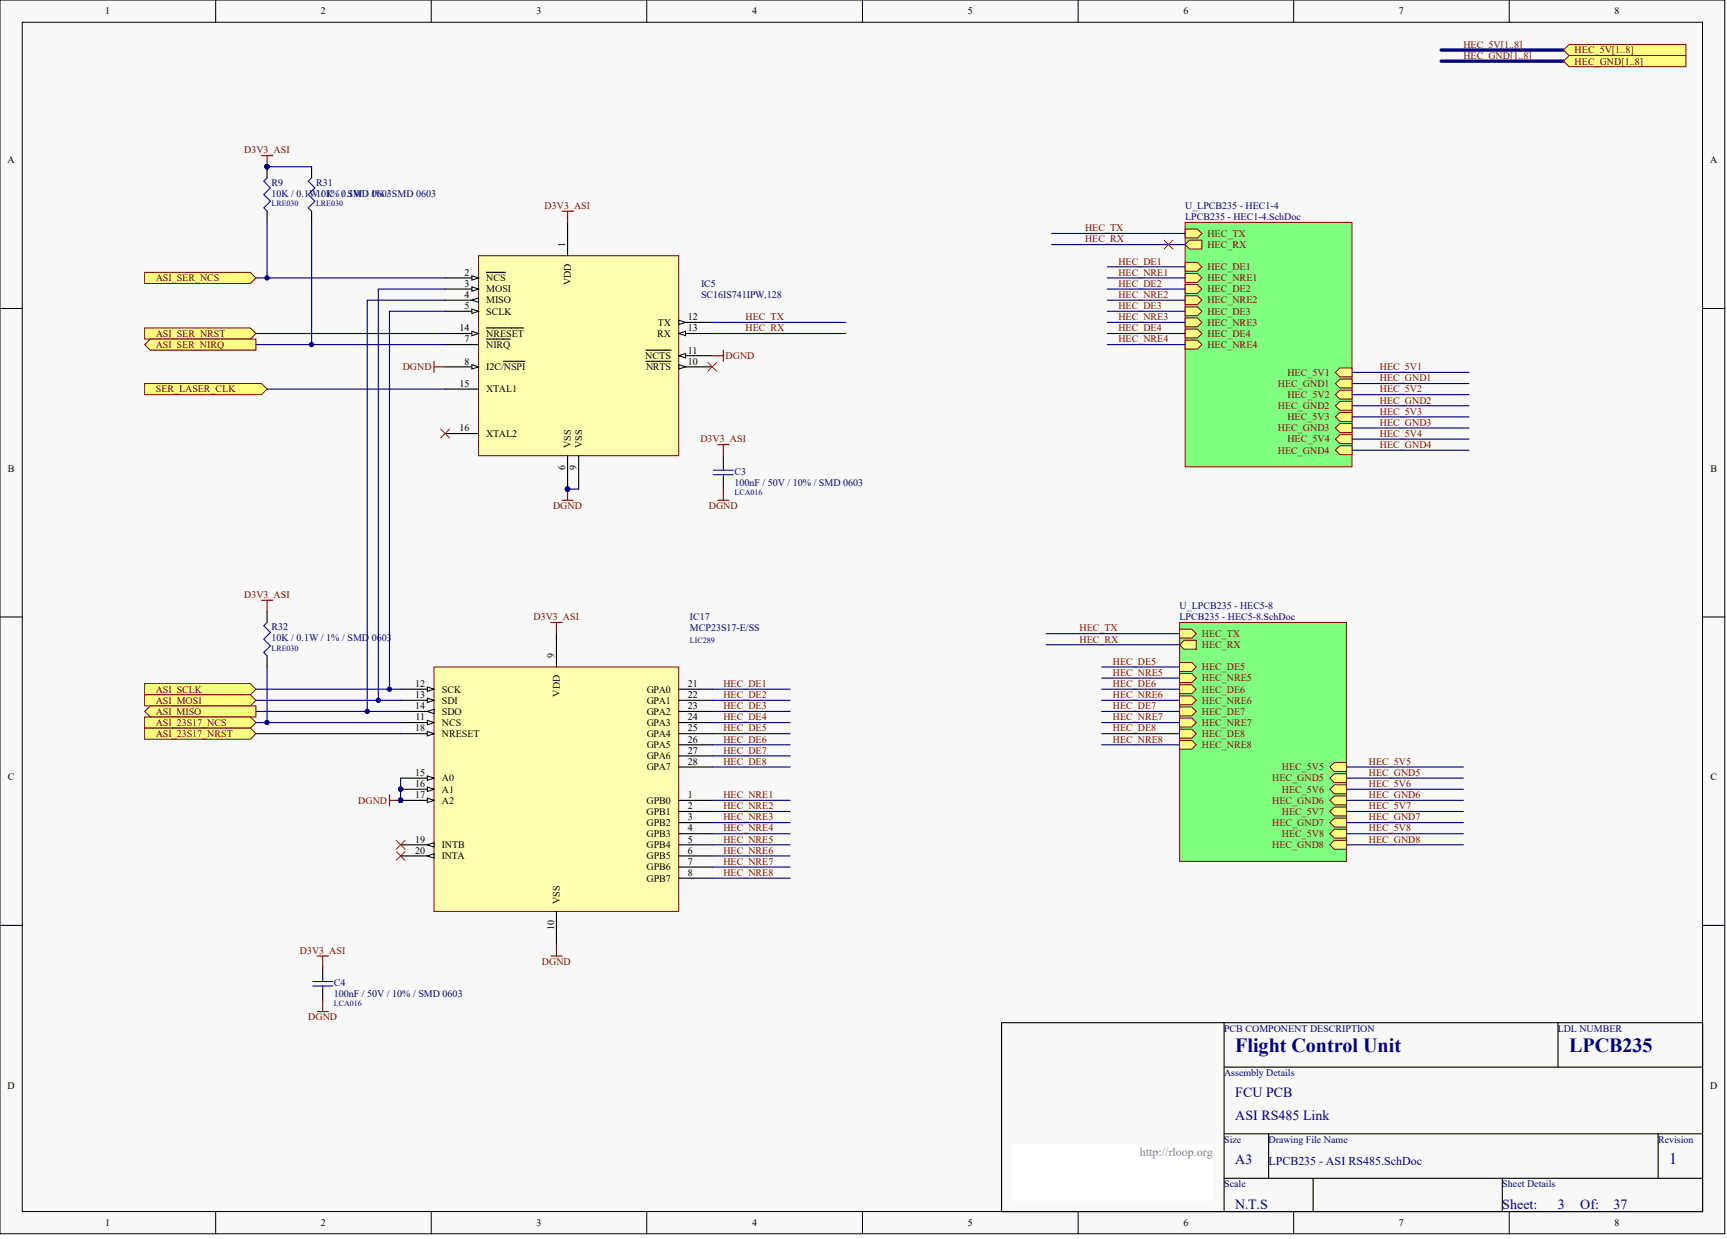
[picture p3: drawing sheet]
<svg xmlns="http://www.w3.org/2000/svg" width="328mm" height="236mm" viewBox="0 0 328 236" stroke-linecap="round" stroke-linejoin="round" font-family="sans-serif">
<defs><g id="words">
<g font-size="3.8" fill="#000080">
<text x="234.9" y="200">Flight Control Unit</text>
<text x="298.4" y="200">LPCB235</text>
</g>
<text font-size="3" fill="#000080" x="317.5" y="221.3">1</text>
<g font-size="2.7" fill="#000080">
<text x="234.9" y="208.7">FCU PCB</text>
<text x="234.9" y="213">ASI RS485 Link</text>
<text x="234.9" y="221.4">A3</text>
<text x="234.9" y="229.9">N.T.S</text>
<text x="285.7" y="229.9">Sheet:</text>
<text x="296.3" y="229.9">3</text>
<text x="300.5" y="229.9">Of:</text>
<text x="306.9" y="229.9">37</text>
</g>
<text font-size="2.3" fill="#808080" x="216.8" y="219.8">http://rloop.org</text>
<text font-size="2.3" fill="#000080" x="241.3" y="221.5">LPCB235 - ASI RS485.SchDoc</text>
<g font-size="1.9">
<text x="20" y="2.8">1</text>
<text x="61" y="2.8">2</text>
<text x="102" y="2.8">3</text>
<text x="143" y="2.8">4</text>
<text x="184" y="2.8">5</text>
<text x="225.1" y="2.8">6</text>
<text x="266" y="2.8">7</text>
<text x="307.1" y="2.8">8</text>
<text x="1.4" y="31">A</text>
<text x="325.2" y="31">A</text>
<text x="107.5" y="46.9" transform="rotate(-90 107.5 46.9)">1</text>
<text x="88.4" y="52.4">2</text>
<text x="92.5" y="53.5">NCS</text>
<text x="88.4" y="54.6">3</text>
<text x="88.4" y="56.7">4</text>
<text x="88.4" y="58.8">5</text>
<text x="92.5" y="55.6">MOSI</text>
<text x="92.5" y="57.7">MISO</text>
<text x="92.5" y="59.8">SCLK</text>
<text x="108.6" y="54.3" transform="rotate(-90 108.6 54.3)">VDD</text>
<text x="87.4" y="63">14</text>
<text x="88.4" y="65.1">7</text>
<text x="92.5" y="64.1">NRESET</text>
<text x="125" y="64.1">RX</text>
<text x="125.1" y="62">TX</text>
<text x="130.8" y="60.9">12</text>
<text x="130.8" y="63">13</text>
<text x="88.4" y="69.4">8</text>
<text x="92.5" y="66.2">NIRQ</text>
<text x="92.5" y="70.4">I2C/NSPI</text>
<text x="122.7" y="68.3">NCTS</text>
<text x="122.9" y="70.4">NRTS</text>
<text x="130.8" y="67.2">11</text>
<text x="130.8" y="69.4">10</text>
<text x="87.4" y="73.6">15</text>
<text x="92.5" y="74.6">XTAL1</text>
<text x="87.4" y="82">16</text>
<text x="92.5" y="83.1">XTAL2</text>
<text x="1.5" y="89.7">B</text>
<text x="107.5" y="89.3" transform="rotate(-90 107.5 89.3)">6</text>
<text x="108.6" y="85.2" transform="rotate(-90 108.6 85.2)">VSS</text>
<text x="109.6" y="89.3" transform="rotate(-90 109.6 89.3)">9</text>
<text x="110.7" y="85.2" transform="rotate(-90 110.7 85.2)">VSS</text>
<text x="325.3" y="89.7">B</text>
<text x="105.4" y="125.2" transform="rotate(-90 105.4 125.2)">9</text>
<text x="78.9" y="130.7">12</text>
<text x="84" y="131.7">SCK</text>
<text x="123" y="131.7">GPA0</text>
<text x="130.8" y="130.7">21</text>
<text x="78.9" y="132.8">13</text>
<text x="78.9" y="134.9">14</text>
<text x="79" y="137">11</text>
<text x="84" y="133.8">SDI</text>
<text x="84" y="135.9">SDO</text>
<text x="106.5" y="132.5" transform="rotate(-90 106.5 132.5)">VDD</text>
<text x="123" y="133.8">GPA1</text>
<text x="123" y="135.9">GPA2</text>
<text x="130.8" y="132.8">22</text>
<text x="130.8" y="134.9">23</text>
<text x="130.8" y="137">24</text>
<text x="78.9" y="139.1">18</text>
<text x="84" y="138.1">NCS</text>
<text x="84" y="140.2">NRESET</text>
<text x="123" y="138.1">GPA3</text>
<text x="123" y="140.2">GPA4</text>
<text x="123" y="142.3">GPA5</text>
<text x="130.8" y="139.1">25</text>
<text x="130.8" y="141.2">26</text>
<text x="130.8" y="143.3">27</text>
<text x="1.5" y="148.4">C</text>
<text x="78.9" y="147.6">15</text>
<text x="78.9" y="149.7">16</text>
<text x="84" y="148.6">A0</text>
<text x="123" y="144.4">GPA6</text>
<text x="123" y="146.5">GPA7</text>
<text x="130.8" y="145.5">28</text>
<text x="325.3" y="148.4">C</text>
<text x="78.9" y="151.8">17</text>
<text x="84" y="150.7">A1</text>
<text x="84" y="152.9">A2</text>
<text x="122.9" y="152.9">GPB0</text>
<text x="122.9" y="155">GPB1</text>
<text x="130.8" y="151.8">1</text>
<text x="130.8" y="153.9">2</text>
<text x="78.9" y="160.3">19</text>
<text x="84" y="161.3">INTB</text>
<text x="122.9" y="157.1">GPB2</text>
<text x="122.9" y="159.2">GPB3</text>
<text x="122.9" y="161.3">GPB4</text>
<text x="130.8" y="156">3</text>
<text x="130.8" y="158.1">4</text>
<text x="130.8" y="160.3">5</text>
<text x="78.9" y="162.4">20</text>
<text x="84" y="163.4">INTA</text>
<text x="122.9" y="163.4">GPB5</text>
<text x="122.9" y="165.5">GPB6</text>
<text x="122.9" y="167.7">GPB7</text>
<text x="130.8" y="162.4">6</text>
<text x="130.8" y="164.5">7</text>
<text x="130.8" y="166.6">8</text>
<text x="106.5" y="171.9" transform="rotate(-90 106.5 171.9)">VSS</text>
<text x="105.4" y="177" transform="rotate(-90 105.4 177)">10</text>
<text x="1.4" y="207">D</text>
<text x="325.2" y="207">D</text>
<text x="20" y="233.2">1</text>
<text x="61" y="233.2">2</text>
<text x="102" y="233.2">3</text>
<text x="143" y="233.2">4</text>
<text x="184" y="233.2">5</text>
<text x="225.1" y="233.2">6</text>
<text x="266" y="233.2">7</text>
<text x="307.1" y="233.2">8</text>
</g>
<g font-size="1.9" fill="#800000">
<text x="278.3" y="9.1">HEC_5V[1..8]</text>
<text x="278.3" y="11.2">HEC_GND[1..8]</text>
<text x="299.5" y="10.2">HEC_5V[1..8]</text>
<text x="299.5" y="12.3">HEC_GND[1..8]</text>
<text x="46.4" y="29.2">D3V3_ASI</text>
<text x="103.6" y="39.8">D3V3_ASI</text>
<text x="206.3" y="46.1">HEC_RX</text>
<text x="206.3" y="44">HEC_TX</text>
<text x="229.6" y="47.2">HEC_RX</text>
<text x="229.6" y="45">HEC_TX</text>
<text x="29.6" y="53.5">ASI_SER_NCS</text>
<text x="212.7" y="52.4">HEC_NRE1</text>
<text x="212.7" y="50.3">HEC_DE1</text>
<text x="229.6" y="51.4">HEC_DE1</text>
<text x="229.6" y="53.5">HEC_NRE1</text>
<text x="212.7" y="54.6">HEC_DE2</text>
<text x="212.7" y="58.8">HEC_DE3</text>
<text x="212.7" y="56.7">HEC_NRE2</text>
<text x="229.6" y="55.6">HEC_DE2</text>
<text x="229.6" y="57.7">HEC_NRE2</text>
<text x="229.6" y="59.8">HEC_DE3</text>
<text x="29.6" y="64.1">ASI_SER_NRST</text>
<text x="141.8" y="60.9">HEC_TX</text>
<text x="141.8" y="63">HEC_RX</text>
<text x="212.7" y="63">HEC_DE4</text>
<text x="212.7" y="60.9">HEC_NRE3</text>
<text x="212.7" y="65.1">HEC_NRE4</text>
<text x="229.6" y="62">HEC_NRE3</text>
<text x="229.6" y="64.1">HEC_DE4</text>
<text x="29.6" y="66.2">ASI_SER_NIRQ</text>
<text x="76.6" y="70.4">DGND</text>
<text x="138" y="68.3">DGND</text>
<text x="229.6" y="66.2">HEC_NRE4</text>
<text x="244.8" y="71.5">HEC_5V1</text>
<text x="262.4" y="70.4">HEC_5V1</text>
<text x="29.6" y="74.6">SER_LASER_CLK</text>
<text x="243" y="73.6">HEC_GND1</text>
<text x="243" y="77.8">HEC_GND2</text>
<text x="244.8" y="75.7">HEC_5V2</text>
<text x="262.4" y="72.5">HEC_GND1</text>
<text x="262.4" y="74.6">HEC_5V2</text>
<text x="262.4" y="76.8">HEC_GND2</text>
<text x="243" y="82">HEC_GND3</text>
<text x="244.8" y="79.9">HEC_5V3</text>
<text x="262.4" y="78.9">HEC_5V3</text>
<text x="262.4" y="83.1">HEC_5V4</text>
<text x="262.4" y="81">HEC_GND3</text>
<text x="133.2" y="84.2">D3V3_ASI</text>
<text x="243" y="86.3">HEC_GND4</text>
<text x="244.8" y="84.2">HEC_5V4</text>
<text x="262.4" y="85.2">HEC_GND4</text>
<text x="105.2" y="96.8">DGND</text>
<text x="134.8" y="96.8">DGND</text>
<text x="46.4" y="113.8">D3V3_ASI</text>
<text x="101.5" y="118">D3V3_ASI</text>
<text x="205.3" y="122.2">HEC_RX</text>
<text x="205.3" y="120.1">HEC_TX</text>
<text x="228.6" y="123.3">HEC_RX</text>
<text x="228.6" y="121.2">HEC_TX</text>
<text x="29.6" y="131.7">ASI_SCLK</text>
<text x="137.6" y="130.7">HEC_DE1</text>
<text x="211.6" y="126.4">HEC_DE5</text>
<text x="211.6" y="130.7">HEC_DE6</text>
<text x="211.6" y="128.5">HEC_NRE5</text>
<text x="228.6" y="127.5">HEC_DE5</text>
<text x="228.6" y="129.6">HEC_NRE5</text>
<text x="228.6" y="131.7">HEC_DE6</text>
<text x="29.6" y="133.8">ASI_MOSI</text>
<text x="29.6" y="135.9">ASI_MISO</text>
<text x="137.6" y="132.8">HEC_DE2</text>
<text x="137.6" y="134.9">HEC_DE3</text>
<text x="137.6" y="137">HEC_DE4</text>
<text x="211.6" y="134.9">HEC_DE7</text>
<text x="211.6" y="132.8">HEC_NRE6</text>
<text x="211.6" y="137">HEC_NRE7</text>
<text x="228.6" y="133.8">HEC_NRE6</text>
<text x="228.6" y="135.9">HEC_DE7</text>
<text x="29.6" y="138.1">ASI_23S17_NCS</text>
<text x="29.6" y="140.2">ASI_23S17_NRST</text>
<text x="137.6" y="139.1">HEC_DE5</text>
<text x="137.6" y="141.2">HEC_DE6</text>
<text x="137.6" y="143.3">HEC_DE7</text>
<text x="211.6" y="139.1">HEC_DE8</text>
<text x="211.6" y="141.2">HEC_NRE8</text>
<text x="228.6" y="138.1">HEC_NRE7</text>
<text x="228.6" y="140.2">HEC_DE8</text>
<text x="228.6" y="142.3">HEC_NRE8</text>
<text x="137.6" y="145.5">HEC_DE8</text>
<text x="242" y="148.6">HEC_GND5</text>
<text x="243.8" y="146.5">HEC_5V5</text>
<text x="260.3" y="147.6">HEC_GND5</text>
<text x="260.3" y="145.5">HEC_5V5</text>
<text x="260.3" y="149.7">HEC_5V6</text>
<text x="68.1" y="152.9">DGND</text>
<text x="137.6" y="151.8">HEC_NRE1</text>
<text x="137.6" y="153.9">HEC_NRE2</text>
<text x="242" y="152.9">HEC_GND6</text>
<text x="243.8" y="150.7">HEC_5V6</text>
<text x="243.8" y="155">HEC_5V7</text>
<text x="260.3" y="153.9">HEC_5V7</text>
<text x="260.3" y="151.8">HEC_GND6</text>
<text x="137.6" y="156">HEC_NRE3</text>
<text x="137.6" y="158.1">HEC_NRE4</text>
<text x="137.6" y="160.3">HEC_NRE5</text>
<text x="242" y="157.1">HEC_GND7</text>
<text x="242" y="161.3">HEC_GND8</text>
<text x="243.8" y="159.2">HEC_5V8</text>
<text x="260.3" y="158.1">HEC_5V8</text>
<text x="260.3" y="156">HEC_GND7</text>
<text x="260.3" y="160.3">HEC_GND8</text>
<text x="137.6" y="162.4">HEC_NRE6</text>
<text x="137.6" y="164.5">HEC_NRE7</text>
<text x="137.6" y="166.6">HEC_NRE8</text>
<text x="57" y="181.4">D3V3_ASI</text>
<text x="103.1" y="183.5">DGND</text>
<text x="58.6" y="194.1">DGND</text>
</g>
<g font-size="1.9" fill="#000080">
<text x="51.6" y="35.3">R9</text>
<text x="60.1" y="35.3">R31</text>
<text x="51.6" y="37.4">10K / 0.1W10K / 0.1W / 1% / SMD 0603</text>
<text x="61" y="37.4">/ 1% / SMD 0603</text>
<text x="225.4" y="39.8">U_LPCB235 - HEC1-4</text>
<text x="225.4" y="41.9">LPCB235 - HEC1-4.SchDoc</text>
<text x="133.3" y="54.6">IC5</text>
<text x="133.3" y="56.7">SC16IS741IPW,128</text>
<text x="139.7" y="90.3">C3</text>
<text x="139.7" y="92.4">100nF / 50V / 10% / SMD 0603</text>
<text x="51.6" y="119.9">R32</text>
<text x="131.2" y="118">IC17</text>
<text x="224.3" y="115.9">U_LPCB235 - HEC5-8</text>
<text x="224.3" y="118">LPCB235 - HEC5-8.SchDoc</text>
<text x="51.6" y="122">10K / 0.1W / 1% / SMD 0603</text>
<text x="131.2" y="120.1">MCP23S17-E/SS</text>
<text x="63.5" y="187.5">C4</text>
<text x="63.5" y="189.6">100nF / 50V / 10% / SMD 0603</text>
<text x="232.8" y="196.2">PCB COMPONENT DESCRIPTION</text>
<text x="296.3" y="196.2">LDL NUMBER</text>
<text x="232.8" y="204.7">Assembly Details</text>
<text x="232.8" y="217.3">Size</text>
<text x="241.3" y="217.3">Drawing File Name</text>
<text x="315.3" y="217.3">Revision</text>
<text x="232.8" y="225.8">Scale</text>
<text x="285.7" y="225.8">Sheet Details</text>
</g>
<g font-size="1.5" fill="#000080">
<text x="51.6" y="39.2">LRE030</text>
<text x="60.1" y="39.2">LRE030</text>
<text x="139.7" y="94.2">LCA016</text>
<text x="51.6" y="123.8">LRE030</text>
<text x="131.2" y="122.3">LIC289</text>
<text x="63.5" y="191.4">LCA016</text>
</g>
</g></defs>
<g fill="#f8f8f8" stroke="#000" stroke-width=".19">
<path d="M0 0h328v234.7h-328z"/>
<path d="M4.2 4.2h319.6v226.2h-319.6z"/>
</g>
<g fill="none" stroke="#000" stroke-width=".19">
<path d="M41 0v4.2M82 0v4.2M123 0v4.2M164 0v4.2M205 0v4.2M246 0v4.2M287 0v4.2M0 58.7h4.2M323.8 58.7h4.2M0 117.3h4.2M323.8 117.3h4.2M0 176h4.2"/>
<path d="M323.8 176h4.2M41 230.5v4.2M82 230.5v4.2M123 230.5v4.2M164 230.5v4.2M205 230.5v4.2M246 230.5v4.2M287 230.5v4.2"/>
</g>
<path d="M190.5 194.5h133.3v36h-133.3zM232.8 194.5v36M296.3 194.5v8.5M232.8 203h91M232.8 215.7h91M241.3 215.7v8.4M315.3 215.7v8.4M232.8 224.1h91M249.7 224.1v6.4M285.7 224.1v6.4" fill="none" stroke="#000" stroke-width=".21"/>
<path d="M192.6 217.8h38.1v10.5h-38.1z" fill="#fff" stroke="#fff" stroke-width=".19"/>
<path d="M225.4 42.3h31.7v46.5h-31.7z" fill="#80ff80" stroke="#800000" stroke-width=".19"/>
<g fill="#ffff80" stroke="#800000" stroke-width=".19">
<path d="M225.4 46.5l.8-.8h2.4v1.7h-2.4z" fill-rule="evenodd"/>
<path d="M225.4 43.6h2.3l.9 .8-.9 .9h-2.3z" fill-rule="evenodd"/>
<path d="M225.4 49.9h2.3l.9 .8-.9 .9h-2.3z" fill-rule="evenodd"/>
<path d="M225.4 52h2.3l.9 .9-.9 .8h-2.3z" fill-rule="evenodd"/>
<path d="M225.4 54.1h2.3l.9 .9-.9 .8h-2.3z" fill-rule="evenodd"/>
<path d="M225.4 56.2h2.3l.9 .9-.9 .8h-2.3z" fill-rule="evenodd"/>
<path d="M225.4 58.4h2.3l.9 .8-.9 .9h-2.3z" fill-rule="evenodd"/>
<path d="M225.4 60.5h2.3l.9 .8-.9 .9h-2.3z" fill-rule="evenodd"/>
<path d="M225.4 62.6h2.3l.9 .8-.9 .9h-2.3z" fill-rule="evenodd"/>
<path d="M225.4 64.7h2.3l.9 .8-.9 .9h-2.3z" fill-rule="evenodd"/>
<path d="M254 70.8l.8-.8h2.3v1.7h-2.3z" fill-rule="evenodd"/>
<path d="M254 72.9l.8-.8h2.3v1.7h-2.3z" fill-rule="evenodd"/>
<path d="M254 75.1l.8-.9h2.3v1.7h-2.3z" fill-rule="evenodd"/>
<path d="M254 77.2l.8-.9h2.3v1.7h-2.3z" fill-rule="evenodd"/>
<path d="M254 79.3l.8-.9h2.3v1.7h-2.3z" fill-rule="evenodd"/>
<path d="M254 81.4l.8-.8h2.3v1.6h-2.3z" fill-rule="evenodd"/>
<path d="M254 83.5l.8-.8h2.3v1.7h-2.3z" fill-rule="evenodd"/>
<path d="M254 85.6l.8-.8h2.3v1.7h-2.3z" fill-rule="evenodd"/>
</g>
<path d="M224.3 118.4h31.8v45.4h-31.8z" fill="#80ff80" stroke="#800000" stroke-width=".19"/>
<g fill="#ffff80" stroke="#800000" stroke-width=".19">
<path d="M224.3 122.6l.9-.8h2.3v1.7h-2.3z" fill-rule="evenodd"/>
<path d="M224.3 119.7h2.4l.8 .8-.8 .9h-2.4z" fill-rule="evenodd"/>
<path d="M224.3 126h2.4l.8 .9-.8 .8h-2.4z" fill-rule="evenodd"/>
<path d="M224.3 128.1h2.4l.8 .9-.8 .8h-2.4z" fill-rule="evenodd"/>
<path d="M224.3 130.2h2.4l.8 .9-.8 .8h-2.4z" fill-rule="evenodd"/>
<path d="M224.3 132.4h2.4l.8 .8-.8 .8h-2.4z" fill-rule="evenodd"/>
<path d="M224.3 134.5h2.4l.8 .8-.8 .9h-2.4z" fill-rule="evenodd"/>
<path d="M224.3 136.6h2.4l.8 .8-.8 .9h-2.4z" fill-rule="evenodd"/>
<path d="M224.3 138.7h2.4l.8 .8-.8 .9h-2.4z" fill-rule="evenodd"/>
<path d="M224.3 140.8h2.4l.8 .9-.8 .8h-2.4z" fill-rule="evenodd"/>
<path d="M252.9 145.9l.9-.9h2.3v1.7h-2.3z" fill-rule="evenodd"/>
<path d="M252.9 148l.9-.8h2.3v1.6h-2.3z" fill-rule="evenodd"/>
<path d="M252.9 150.1l.9-.8h2.3v1.7h-2.3z" fill-rule="evenodd"/>
<path d="M252.9 152.2l.9-.8h2.3v1.7h-2.3z" fill-rule="evenodd"/>
<path d="M252.9 154.3l.9-.8h2.3v1.7h-2.3z" fill-rule="evenodd"/>
<path d="M252.9 156.5l.9-.9h2.3v1.7h-2.3z" fill-rule="evenodd"/>
<path d="M252.9 158.6l.9-.9h2.3v1.7h-2.3z" fill-rule="evenodd"/>
<path d="M252.9 160.7l.9-.9h2.3v1.7h-2.3z" fill-rule="evenodd"/>
</g>
<path d="M82.5 126.9h46.6v46.4h-46.6z" fill="#ffffb0" stroke="#800000" stroke-width=".19"/>
<g fill="none" stroke="#000" stroke-width=".21">
<path d="M76.2 137.4h6.3M105.8 120.5v6.4M129.1 131.1h6.3M129.1 133.2h6.3M129.1 135.3h6.3M129.1 137.4h6.3M129.1 139.5h6.3M129.1 152.2h6.3M129.1 154.3h6.3M129.1 156.5h6.3M129.1 158.6h6.3M129.1 141.7h6.3"/>
<path d="M129.1 143.8h6.3M129.1 145.9h6.3M105.8 173.4v6.3M129.1 160.7h6.3M129.1 162.8h6.3M129.1 164.9h6.3M129.1 167h6.3"/>
</g>
<path d="M81.3 137l1.2 .4-1.2 .5z" fill="#f8f8f8" stroke="#000" stroke-width=".19"/>
<path d="M76.2 131.1h6.3" fill="none" stroke="#000" stroke-width=".21"/>
<path d="M81.3 130.7l1.2 .4-1.2 .4z" fill="#f8f8f8" stroke="#000" stroke-width=".19"/>
<path d="M76.2 133.2h6.3" fill="none" stroke="#000" stroke-width=".21"/>
<path d="M81.3 132.8l1.2 .4-1.2 .4z" fill="#f8f8f8" stroke="#000" stroke-width=".19"/>
<path d="M76.2 135.3h6.3" fill="none" stroke="#000" stroke-width=".21"/>
<path d="M81.3 135.3l1.2-.4v.8z" fill="#f8f8f8" stroke="#000" stroke-width=".19"/>
<path d="M76.2 148h6.3" fill="none" stroke="#000" stroke-width=".21"/>
<path d="M81.3 147.6l1.2 .4-1.2 .4z" fill="#f8f8f8" stroke="#000" stroke-width=".19"/>
<path d="M76.2 150.1h6.3" fill="none" stroke="#000" stroke-width=".21"/>
<path d="M81.3 149.7l1.2 .4-1.2 .4z" fill="#f8f8f8" stroke="#000" stroke-width=".19"/>
<circle cx="76.2" cy="150.1" r=".41" fill="#000080" stroke="#000080" stroke-width=".19"/>
<path d="M76.2 152.2h6.3" fill="none" stroke="#000" stroke-width=".21"/>
<path d="M81.3 151.8l1.2 .4-1.2 .5z" fill="#f8f8f8" stroke="#000" stroke-width=".19"/>
<circle cx="76.2" cy="152.2" r=".41" fill="#000080" stroke="#000080" stroke-width=".19"/>
<path d="M76.2 139.5h6.3" fill="none" stroke="#000" stroke-width=".21"/>
<path d="M81.3 139.1l1.2 .4-1.2 .5z" fill="#f8f8f8" stroke="#000" stroke-width=".19"/>
<path d="M76.2 160.7h6.3" fill="none" stroke="#000" stroke-width=".21"/>
<path d="M81.3 160.7l1.2-.4v.8z" fill="#f8f8f8" stroke="#000" stroke-width=".19"/>
<path d="M76.2 162.8h6.3" fill="none" stroke="#000" stroke-width=".21"/>
<path d="M81.3 162.8l1.2-.4v.8z" fill="#f8f8f8" stroke="#000" stroke-width=".19"/>
<g fill="#000080" stroke="#000080" stroke-width=".19">
<circle cx="76.2" cy="150.1" r=".41"/>
<circle cx="76.2" cy="152.2" r=".41"/>
</g>
<path d="M104.8 118.4h2.1M105.8 118.4v2.1M105.8 179.7v2.1M104.8 181.8h2.1" fill="none" stroke="#800000" stroke-width=".21"/>
<g fill="#ffff80" stroke="#800000" stroke-width=".19">
<path d="M27.5 130h20.1l1.1 1.1-1.1 1h-20.1z" fill-rule="evenodd"/>
<path d="M27.5 132.1h20.1l1.1 1.1-1.1 1.1h-20.1z" fill-rule="evenodd"/>
<path d="M27.5 135.3l1.1-1h20.1v2.1h-20.1z" fill-rule="evenodd"/>
<path d="M27.5 136.4h20.1l1.1 1-1.1 1.1h-20.1z" fill-rule="evenodd"/>
<path d="M27.5 138.5h20.1l1.1 1-1.1 1.1h-20.1z" fill-rule="evenodd"/>
</g>
<g fill="none" stroke="#000080" stroke-width=".21">
<path d="M48.7 137.4h27.5M48.7 131.1h27.5M48.7 133.2h27.5M48.7 135.3h27.5M48.7 139.5h27.5M50.8 126.9v10.5M135.4 137.4h14.9M135.4 131.1h14.9M135.4 133.2h14.9M135.4 135.3h14.9M135.4 139.5h14.9M76.2 148v4.2"/>
<path d="M135.4 141.7h14.9M135.4 143.8h14.9M135.4 145.9h14.9M135.4 152.2h14.9M135.4 154.3h14.9M135.4 156.5h14.9M135.4 158.6h14.9M135.4 160.7h14.9M135.4 162.8h14.9M135.4 164.9h14.9M135.4 167h14.9"/>
</g>
<path d="M50.8 116.3v2.1M50.8 124.7v2.2M61.4 183.9v2.2M61.4 188.2v2.1" fill="none" stroke="#000" stroke-width=".21"/>
<path d="M50.8 118.4l-.6 .6 1.2 1.3-1.2 1.3 1.2 1.2-1.2 1.3 .6 .6M59.5 187.5h3.8M59.5 186.7h3.8M61.4 186.1v.6M61.4 187.5v.7" fill="none" stroke="#00f" stroke-width=".21"/>
<path d="M49.7 114.2h2.2M50.8 114.2v2.1M74.1 151.2v2.1M74.1 152.2h2.1M60.3 192.4h2.1M60.3 181.8h2.1M61.4 181.8v2.1M61.4 190.3v2.1" fill="none" stroke="#800000" stroke-width=".21"/>
<g fill="#000080" stroke="#000080" stroke-width=".19">
<circle cx="50.8" cy="137.4" r=".41"/>
<circle cx="76.2" cy="152.2" r=".41"/>
</g>
<path d="M91 48.6h38.1v38.1h-38.1z" fill="#ffffb0" stroke="#800000" stroke-width=".19"/>
<path d="M84.7 52.9h6.3" fill="none" stroke="#000" stroke-width=".21"/>
<path d="M89.7 52.4l1.3 .5-1.3 .4z" fill="#f8f8f8" stroke="#000" stroke-width=".19"/>
<path d="M84.7 55h6.3M92.5 51.8h3.6" fill="none" stroke="#000" stroke-width=".21"/>
<path d="M89.7 54.6l1.3 .4-1.3 .4z" fill="#f8f8f8" stroke="#000" stroke-width=".19"/>
<path d="M84.7 57.1h6.3" fill="none" stroke="#000" stroke-width=".21"/>
<path d="M89.7 57.1l1.3-.4v.8z" fill="#f8f8f8" stroke="#000" stroke-width=".19"/>
<path d="M84.7 59.2h6.3" fill="none" stroke="#000" stroke-width=".21"/>
<path d="M89.7 58.8l1.3 .4-1.3 .4z" fill="#f8f8f8" stroke="#000" stroke-width=".19"/>
<path d="M107.9 42.3v6.3M84.7 65.5h6.3M84.7 69.8h6.3M92.5 64.5h4.5M107.9 86.7v6.3" fill="none" stroke="#000" stroke-width=".21"/>
<circle cx="107.9" cy="93" r=".41" fill="#000080" stroke="#000080" stroke-width=".19"/>
<path d="M89.7 69.4l1.3 .4-1.3 .4z" fill="#f8f8f8" stroke="#000" stroke-width=".19"/>
<path d="M84.7 74h6.3M84.7 63.4h6.3M95.8 68.7h4M84.7 82.5h6.3" fill="none" stroke="#000" stroke-width=".21"/>
<path d="M89.7 63l1.3 .4-1.3 .5z" fill="#f8f8f8" stroke="#000" stroke-width=".19"/>
<path d="M92.5 62.4h7.1M129.1 61.3h6.3M110.1 86.7v6.3" fill="none" stroke="#000" stroke-width=".21"/>
<path d="M129.1 60.9l1.3 .4-1.3 .4z" fill="#f8f8f8" stroke="#000" stroke-width=".19"/>
<path d="M129.1 63.4h6.3" fill="none" stroke="#000" stroke-width=".21"/>
<path d="M129.1 63.4l1.3-.4v.9z" fill="#f8f8f8" stroke="#000" stroke-width=".19"/>
<path d="M129.1 67.7h6.3" fill="none" stroke="#000" stroke-width=".21"/>
<path d="M129.1 67.7l1.3-.5v.9z" fill="#f8f8f8" stroke="#000" stroke-width=".19"/>
<path d="M122.8 66.6h4.8M129.1 69.8h6.3" fill="none" stroke="#000" stroke-width=".21"/>
<path d="M129.1 69.4l1.3 .4-1.3 .4z" fill="#f8f8f8" stroke="#000" stroke-width=".19"/>
<path d="M122.8 68.7h4.8M137.6 86.7v2.1M137.6 90.9v2.1" fill="none" stroke="#000" stroke-width=".21"/>
<circle cx="107.9" cy="93" r=".41" fill="#000080" stroke="#000080" stroke-width=".19"/>
<path d="M106.9 40.2h2.1M107.9 40.2v2.1M82.5 68.7v2.1M82.5 69.8h2.2M135.4 67.7h2.2M137.6 66.6v2.1M106.9 95.1h2.1M107.9 93v2.1M136.5 95.1h2.1M136.5 84.6h2.1M137.6 84.6v2.1M137.6 93v2.1" fill="none" stroke="#800000" stroke-width=".21"/>
<path d="M107.9 93h2.2" fill="none" stroke="#000080" stroke-width=".21"/>
<path d="M135.7 90.3h3.8M135.7 89.4h3.8M137.6 88.8v.6M137.6 90.3v.6" fill="none" stroke="#00f" stroke-width=".21"/>
<path d="M27.5 72.9h22.2l1.1 1.1-1.1 1.1h-22.2z" fill-rule="evenodd" fill="#ffff80" stroke="#800000" stroke-width=".19"/>
<path d="M50.8 74h33.9" fill="none" stroke="#000080" stroke-width=".21"/>
<path d="M27.5 51.8h20.1l1.1 1.1-1.1 1h-20.1z" fill-rule="evenodd" fill="#ffff80" stroke="#800000" stroke-width=".19"/>
<path d="M48.7 52.9h36M50.8 42.3v10.6M84.7 55h-12.7v78.2M84.7 57.1h-14.9v78.2M84.7 59.2h-10.6v71.9" fill="none" stroke="#000080" stroke-width=".21"/>
<path d="M50.8 31.7v2.1M50.8 40.2v2.1" fill="none" stroke="#000" stroke-width=".21"/>
<g fill="#000080" stroke="#000080" stroke-width=".19">
<circle cx="50.8" cy="31.7" r=".41"/>
<circle cx="50.8" cy="52.9" r=".41"/>
<circle cx="71.9" cy="133.2" r=".41"/>
<circle cx="69.8" cy="135.3" r=".41"/>
<circle cx="74.1" cy="131.1" r=".41"/>
</g>
<path d="M50.8 33.8l-.6 .7 1.2 1.2-1.2 1.3 1.2 1.3-1.2 1.2 .6 .7" fill="none" stroke="#00f" stroke-width=".21"/>
<path d="M49.7 29.6h2.2M50.8 29.6v2.1" fill="none" stroke="#800000" stroke-width=".21"/>
<path d="M27.5 62.4h20.1l1.1 1-1.1 1.1h-20.1z" fill-rule="evenodd" fill="#ffff80" stroke="#800000" stroke-width=".19"/>
<path d="M48.7 63.4h36" fill="none" stroke="#000080" stroke-width=".21"/>
<path d="M27.5 65.5l1.1-1h20.1v2.1h-20.1z" fill-rule="evenodd" fill="#ffff80" stroke="#800000" stroke-width=".19"/>
<g fill="none" stroke="#000080" stroke-width=".21">
<path d="M50.8 31.7h8.5M59.3 42.3v23.2M200 44.4h25.4M200 46.5h25.4M210.6 50.7h14.8M210.6 52.9h14.8M210.6 55h14.8M210.6 57.1h14.8M210.6 59.2h14.8M48.7 65.5h36M135.4 61.3h25.4M135.4 63.4h25.4"/>
<path d="M210.6 65.5h14.8M210.6 61.3h14.8M210.6 63.4h14.8M257.1 70.8h22.3M257.1 72.9h22.3M198.9 120.5h25.4M198.9 122.6h25.4M209.5 126.9h14.8M209.5 129h14.8M209.5 131.1h14.8M209.5 133.2h14.8M209.5 135.3h14.8"/>
<path d="M209.5 137.4h14.8M209.5 139.5h14.8M209.5 141.7h14.8"/>
</g>
<path d="M59.3 31.7v2.1M59.3 40.2v2.1" fill="none" stroke="#000" stroke-width=".21"/>
<path d="M59.3 33.8l-.7 .7 1.3 1.2-1.3 1.3 1.3 1.3-1.3 1.2 .7 .7" fill="none" stroke="#00f" stroke-width=".21"/>
<g fill="#000080" stroke="#000080" stroke-width=".19">
<circle cx="50.8" cy="31.7" r=".41"/>
<circle cx="59.2" cy="65.5" r=".41"/>
</g>
<path d="M274.1 9.5h23.2M274.1 11.6h23.2" fill="none" stroke="#000080" stroke-width=".63"/>
<g fill="#ffff80" stroke="#800000" stroke-width=".19">
<path d="M297.3 9.5l1.1-1h22.2v2.1h-22.2z" fill-rule="evenodd"/>
<path d="M297.3 11.6l1.1-1h22.2v2.1h-22.2z" fill-rule="evenodd"/>
</g>
<g fill="none" stroke="#000080" stroke-width=".21">
<path d="M257.1 75.1h22.3M257.1 77.2h22.3M257.1 79.3h22.3M257.1 81.4h22.3M257.1 83.5h22.3M257.1 85.6h22.3M256.1 145.9h22.2M256.1 148h22.2M256.1 150.1h22.2M256.1 152.2h22.2M256.1 154.3h22.2M256.1 156.5h22.2"/>
<path d="M256.1 158.6h22.2M256.1 160.7h22.2"/>
</g>
<path d="M221.4 45.7l1.7 1.7M223.1 45.7l-1.7 1.7M134.6 68.9l1.7 1.7M136.3 68.9l-1.7 1.7M83.8 81.6l1.7 1.7M85.5 81.6l-1.7 1.7M75.3 159.8l1.7 1.7M77 159.8l-1.7 1.7M75.3 162l1.7 1.6M77 162l-1.7 1.6" fill="none" stroke="#f00" stroke-width=".19"/>
<use href="#words"/>
</svg>
